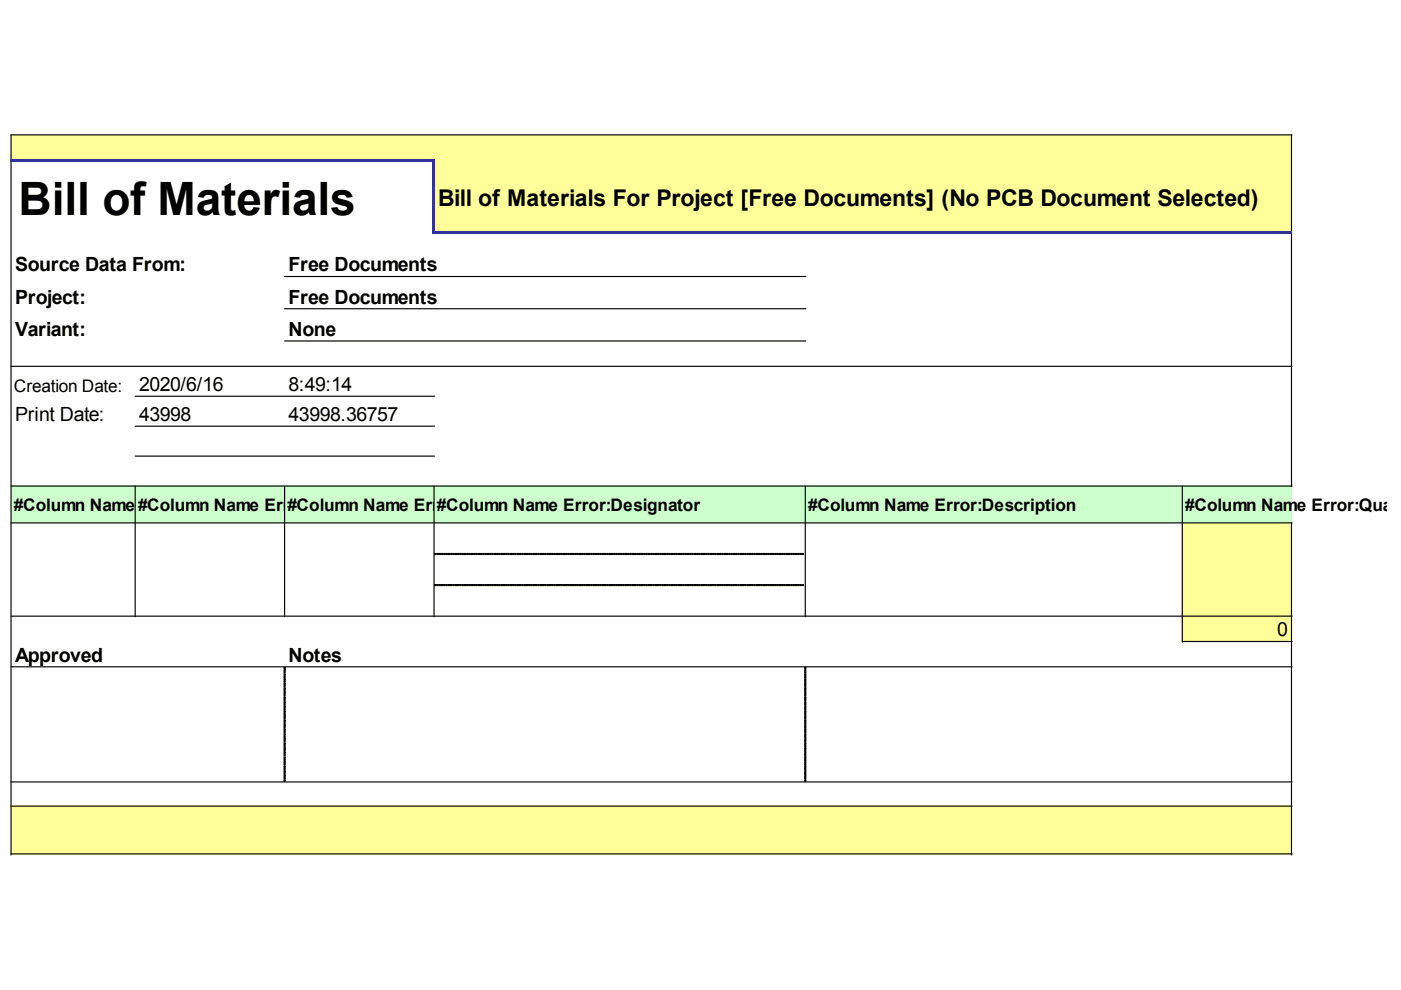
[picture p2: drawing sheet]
<svg xmlns="http://www.w3.org/2000/svg" width="297mm" height="210mm" viewBox="0 0 297 210" stroke-linecap="round" stroke-linejoin="round" font-family="sans-serif">
<defs><g id="words">
<text font-size="9.8" x="3.9" y="45.6">Bill of Materials</text>
<text font-size="4.9" x="92.9" y="43.6">Bill of Materials For Project [Free Documents] (No PCB Document Selected)</text>
<g font-size="4.1">
<text x="3.2" y="57.5">Source Data From:</text>
<text x="61.2" y="57.5">Free Documents</text>
<text x="3.2" y="64.4">Project:</text>
<text x="61.2" y="64.4">Free Documents</text>
<text x="3.2" y="71.2">Variant:</text>
<text x="61.2" y="71.2">None</text>
<text x="29.5" y="82.9">2020/6/16</text>
<text x="61.2" y="82.9">8:49:14</text>
<text x="3.2" y="89.3">Print Date:</text>
<text x="29.5" y="89.3">43998</text>
<text x="61.2" y="89.3">43998.36757</text>
<text x="270.8" y="134.9">0</text>
<text x="3.2" y="140.3">Approved</text>
<text x="61.2" y="140.3">Notes</text>
</g>
<g font-size="3.7">
<text x="2.9" y="83.2">Creation Date:</text>
<text x="2.9" y="108.3">#Column Name</text>
<text x="29.3" y="108.3">#Error:FootprintErr</text>
<text x="31.2" y="108.3">Column Name</text>
<text x="60.9" y="108.3">#oColu</text>
<text x="63.6" y="108.3">r:Comment</text>
<text x="73.9" y="108.3">n Name Err</text>
<text x="92.6" y="108.3">#oColumefName Error:Designator</text>
<text x="95.3" y="108.3">r:LibRn</text>
<text x="171.3" y="108.3">#Column Name Error:Description</text>
<text x="251.3" y="108.3">#Column Name Error:Quant</text>
</g>
</g></defs>
<g fill="#ff9">
<path d="M2.4 28.7h26.4v5.6h-26.4z" fill-rule="evenodd"/>
<path d="M28.5 28.7h32v5.6h-32z" fill-rule="evenodd"/>
<path d="M60.2 28.7h31.9v5.6h-31.9z" fill-rule="evenodd"/>
<path d="M91.9 28.7h79v5.6h-79z" fill-rule="evenodd"/>
<path d="M170.6 28.7h80.2v5.6h-80.2z" fill-rule="evenodd"/>
<path d="M250.5 28.7h23.4v5.6h-23.4z" fill-rule="evenodd"/>
<path d="M91.9 34.1h79v15.4h-79z" fill-rule="evenodd"/>
<path d="M170.6 34.1h80.2v15.4h-80.2z" fill-rule="evenodd"/>
<path d="M250.5 34.1h23.4v15.4h-23.4z" fill-rule="evenodd"/>
<path d="M250.5 110.7h23.4v6.9h-23.4z" fill-rule="evenodd"/>
<path d="M250.5 117.3h23.4v6.9h-23.4z" fill-rule="evenodd"/>
<path d="M250.5 123.9h23.4v6.9h-23.4z" fill-rule="evenodd"/>
<path d="M250.5 130.5h23.4v5.6h-23.4z" fill-rule="evenodd"/>
<path d="M2.4 170.8h26.4v5.4h-26.4z" fill-rule="evenodd"/>
<path d="M28.5 170.8h32v5.4h-32z" fill-rule="evenodd"/>
<path d="M60.2 170.8h31.9v5.4h-31.9z" fill-rule="evenodd"/>
<path d="M91.9 170.8h79v5.4h-79z" fill-rule="evenodd"/>
<path d="M170.6 170.8h80.2v5.4h-80.2z" fill-rule="evenodd"/>
<path d="M250.5 170.8h23.4v5.4h-23.4z" fill-rule="evenodd"/>
<path d="M2.4 175.9h26.4v5.4h-26.4z" fill-rule="evenodd"/>
<path d="M28.5 175.9h32v5.4h-32z" fill-rule="evenodd"/>
<path d="M60.2 175.9h31.9v5.4h-31.9z" fill-rule="evenodd"/>
<path d="M91.9 175.9h79v5.4h-79z" fill-rule="evenodd"/>
<path d="M170.6 175.9h80.2v5.4h-80.2z" fill-rule="evenodd"/>
<path d="M250.5 175.9h23.4v5.4h-23.4z" fill-rule="evenodd"/>
</g>
<g fill="#cfc">
<path d="M2.4 102.9h26.4v8.1h-26.4z" fill-rule="evenodd"/>
<path d="M28.5 102.9h32v8.1h-32z" fill-rule="evenodd"/>
<path d="M60.2 102.9h31.9v8.1h-31.9z" fill-rule="evenodd"/>
<path d="M91.9 102.9h79v8.1h-79z" fill-rule="evenodd"/>
<path d="M170.6 102.9h80.2v8.1h-80.2z" fill-rule="evenodd"/>
<path d="M250.5 102.9h23.4v8.1h-23.4z" fill-rule="evenodd"/>
</g>
<g fill="none" stroke="#000" stroke-width=".24">
<path d="M2.3 34.5v146.8M273.8 28.6v20.4M273.9 28.6h-271.6v5.2M60.3 58.6h110.6M273.8 49.6v53.6M2.3 77.7h271.6M60.3 65.5h110.6M60.3 72.3h110.6M28.7 84h63.4M28.7 90.4h63.4M28.7 96.7h63.4M2.3 103.1h271.6"/>
<path d="M2.3 110.9h271.6M28.7 103.1v27.7M60.3 103.1v27.7M92 103.1v27.7M170.7 103.1v27.7M250.7 103.1v33M273.8 110.9v70.4M2.3 130.6h271.6M250.7 136h23.2M2.3 141.4h271.6M2.3 165.8h271.6M2.3 170.9h271.6"/>
<path d="M2.3 181h271.6"/>
</g>
<g fill="#000" stroke="#000" stroke-width=".21">
<path d="M92.1 117.3h.3v.3h-.3zM92.6 117.3h.3v.3h-.3zM93.1 117.3h.3v.3h-.3zM93.6 117.3h.2v.3h-.2zM94.1 117.3h.2v.3h-.2zM94.6 117.3h.2v.3h-.2zM95.1 117.3h.2v.3h-.2zM95.6 117.3h.2v.3h-.2zM96 117.3h.3v.3h-.3zM96.5 117.3h.3v.3h-.3zM97 117.3h.3v.3h-.3zM97.5 117.3h.2v.3h-.2zM98 117.3h.2v.3h-.2zM98.5 117.3h.2v.3h-.2zM99 117.3h.2v.3h-.2zM99.5 117.3h.2v.3h-.2zM99.9 117.3h.3v.3h-.3zM100.4 117.3h.3v.3h-.3zM100.9 117.3h.3v.3h-.3zM101.4 117.3h.2v.3h-.2zM101.9 117.3h.2v.3h-.2zM102.4 117.3h.2v.3h-.2zM102.9 117.3h.2v.3h-.2zM103.4 117.3h.2v.3h-.2zM103.8 117.3h.3v.3h-.3zM104.3 117.3h.3v.3h-.3zM104.8 117.3h.3v.3h-.3zM105.3 117.3h.2v.3h-.2zM105.8 117.3h.2v.3h-.2zM106.3 117.3h.2v.3h-.2zM106.8 117.3h.2v.3h-.2zM107.3 117.3h.2v.3h-.2zM107.7 117.3h.3v.3h-.3zM108.2 117.3h.3v.3h-.3zM108.7 117.3h.3v.3h-.3zM109.2 117.3h.2v.3h-.2zM109.7 117.3h.2v.3h-.2zM110.2 117.3h.2v.3h-.2zM110.7 117.3h.2v.3h-.2zM111.2 117.3h.2v.3h-.2zM111.6 117.3h.3v.3h-.3zM112.1 117.3h.3v.3h-.3zM112.6 117.3h.3v.3h-.3zM113.1 117.3h.2v.3h-.2zM113.6 117.3h.2v.3h-.2zM114.1 117.3h.2v.3h-.2zM114.6 117.3h.2v.3h-.2zM115.1 117.3h.2v.3h-.2zM115.5 117.3h.3v.3h-.3zM116 117.3h.3v.3h-.3zM116.5 117.3h.3v.3h-.3zM117 117.3h.2v.3h-.2zM117.5 117.3h.2v.3h-.2zM118 117.3h.2v.3h-.2zM118.5 117.3h.2v.3h-.2zM118.9 117.3h.3v.3h-.3zM119.4 117.3h.3v.3h-.3zM119.9 117.3h.3v.3h-.3zM120.4 117.3h.3v.3h-.3zM120.9 117.3h.2v.3h-.2zM121.4 117.3h.2v.3h-.2zM121.9 117.3h.2v.3h-.2zM122.4 117.3h.2v.3h-.2zM122.8 117.3h.3v.3h-.3zM123.3 117.3h.3v.3h-.3zM123.8 117.3h.3v.3h-.3zM124.3 117.3h.3v.3h-.3zM124.8 117.3h.2v.3h-.2zM125.3 117.3h.2v.3h-.2zM125.8 117.3h.2v.3h-.2zM126.3 117.3h.2v.3h-.2zM126.7 117.3h.3v.3h-.3zM127.2 117.3h.3v.3h-.3zM127.7 117.3h.3v.3h-.3zM128.2 117.3h.3v.3h-.3zM128.7 117.3h.2v.3h-.2zM129.2 117.3h.2v.3h-.2zM129.7 117.3h.2v.3h-.2zM130.2 117.3h.2v.3h-.2zM130.6 117.3h.3v.3h-.3zM131.1 117.3h.3v.3h-.3zM131.6 117.3h.3v.3h-.3zM132.1 117.3h.3v.3h-.3zM132.6 117.3h.2v.3h-.2zM133.1 117.3h.2v.3h-.2zM133.6 117.3h.2v.3h-.2zM134.1 117.3h.2v.3h-.2zM134.5 117.3h.3v.3h-.3zM135 117.3h.3v.3h-.3zM135.5 117.3h.3v.3h-.3zM136 117.3h.3v.3h-.3zM136.5 117.3h.2v.3h-.2zM137 117.3h.2v.3h-.2zM137.5 117.3h.2v.3h-.2zM138 117.3h.2v.3h-.2zM138.4 117.3h.3v.3h-.3zM138.9 117.3h.3v.3h-.3zM139.4 117.3h.3v.3h-.3zM139.9 117.3h.3v.3h-.3zM140.4 117.3h.2v.3h-.2zM140.9 117.3h.2v.3h-.2zM141.4 117.3h.2v.3h-.2zM141.9 117.3h.2v.3h-.2zM142.3 117.3h.3v.3h-.3zM142.8 117.3h.3v.3h-.3zM143.3 117.3h.3v.3h-.3zM143.8 117.3h.3v.3h-.3zM144.3 117.3h.2v.3h-.2zM144.8 117.3h.2v.3h-.2zM145.3 117.3h.2v.3h-.2zM145.8 117.3h.2v.3h-.2zM146.2 117.3h.3v.3h-.3zM146.7 117.3h.3v.3h-.3zM147.2 117.3h.3v.3h-.3zM147.7 117.3h.2v.3h-.2zM148.2 117.3h.2v.3h-.2zM148.7 117.3h.2v.3h-.2zM149.2 117.3h.2v.3h-.2zM149.7 117.3h.2v.3h-.2zM150.1 117.3h.3v.3h-.3zM150.6 117.3h.3v.3h-.3zM151.1 117.3h.3v.3h-.3zM151.6 117.3h.2v.3h-.2zM152.1 117.3h.2v.3h-.2zM152.6 117.3h.2v.3h-.2zM153.1 117.3h.2v.3h-.2zM153.6 117.3h.2v.3h-.2zM154 117.3h.3v.3h-.3zM154.5 117.3h.3v.3h-.3zM155 117.3h.3v.3h-.3zM155.5 117.3h.2v.3h-.2zM156 117.3h.2v.3h-.2zM156.5 117.3h.2v.3h-.2zM157 117.3h.2v.3h-.2zM157.5 117.3h.2v.3h-.2zM157.9 117.3h.3v.3h-.3zM158.4 117.3h.3v.3h-.3zM158.9 117.3h.3v.3h-.3zM159.4 117.3h.2v.3h-.2zM159.9 117.3h.2v.3h-.2zM160.4 117.3h.2v.3h-.2zM160.9 117.3h.2v.3h-.2zM161.4 117.3h.2v.3h-.2zM161.8 117.3h.3v.3h-.3zM162.3 117.3h.3v.3h-.3zM162.8 117.3h.3v.3h-.3zM163.3 117.3h.2v.3h-.2zM163.8 117.3h.2v.3h-.2zM164.3 117.3h.2v.3h-.2zM164.8 117.3h.2v.3h-.2zM165.3 117.3h.2v.3h-.2zM165.7 117.3h.3v.3h-.3zM166.2 117.3h.3v.3h-.3zM166.7 117.3h.3v.3h-.3zM167.2 117.3h.2v.3h-.2zM167.7 117.3h.2v.3h-.2zM168.2 117.3h.2v.3h-.2zM168.7 117.3h.2v.3h-.2zM169.2 117.3h.2v.3h-.2zM169.6 117.3h.3v.3h-.3zM170.1 117.3h.3v.3h-.3z"/>
<path d="M92.1 123.9h.3v.3h-.3zM92.6 123.9h.3v.3h-.3zM93.1 123.9h.3v.3h-.3zM93.6 123.9h.2v.3h-.2zM94.1 123.9h.2v.3h-.2zM94.6 123.9h.2v.3h-.2zM95.1 123.9h.2v.3h-.2zM95.6 123.9h.2v.3h-.2zM96 123.9h.3v.3h-.3zM96.5 123.9h.3v.3h-.3zM97 123.9h.3v.3h-.3zM97.5 123.9h.2v.3h-.2zM98 123.9h.2v.3h-.2zM98.5 123.9h.2v.3h-.2zM99 123.9h.2v.3h-.2zM99.5 123.9h.2v.3h-.2zM99.9 123.9h.3v.3h-.3zM100.4 123.9h.3v.3h-.3zM100.9 123.9h.3v.3h-.3zM101.4 123.9h.2v.3h-.2zM101.9 123.9h.2v.3h-.2zM102.4 123.9h.2v.3h-.2zM102.9 123.9h.2v.3h-.2zM103.4 123.9h.2v.3h-.2zM103.8 123.9h.3v.3h-.3zM104.3 123.9h.3v.3h-.3zM104.8 123.9h.3v.3h-.3zM105.3 123.9h.2v.3h-.2zM105.8 123.9h.2v.3h-.2zM106.3 123.9h.2v.3h-.2zM106.8 123.9h.2v.3h-.2zM107.3 123.9h.2v.3h-.2zM107.7 123.9h.3v.3h-.3zM108.2 123.9h.3v.3h-.3zM108.7 123.9h.3v.3h-.3zM109.2 123.9h.2v.3h-.2zM109.7 123.9h.2v.3h-.2zM110.2 123.9h.2v.3h-.2zM110.7 123.9h.2v.3h-.2zM111.2 123.9h.2v.3h-.2zM111.6 123.9h.3v.3h-.3zM112.1 123.9h.3v.3h-.3zM112.6 123.9h.3v.3h-.3zM113.1 123.9h.2v.3h-.2zM113.6 123.9h.2v.3h-.2zM114.1 123.9h.2v.3h-.2zM114.6 123.9h.2v.3h-.2zM115.1 123.9h.2v.3h-.2zM115.5 123.9h.3v.3h-.3zM116 123.9h.3v.3h-.3zM116.5 123.9h.3v.3h-.3zM117 123.9h.2v.3h-.2zM117.5 123.9h.2v.3h-.2zM118 123.9h.2v.3h-.2zM118.5 123.9h.2v.3h-.2zM118.9 123.9h.3v.3h-.3zM119.4 123.9h.3v.3h-.3zM119.9 123.9h.3v.3h-.3zM120.4 123.9h.3v.3h-.3zM120.9 123.9h.2v.3h-.2zM121.4 123.9h.2v.3h-.2zM121.9 123.9h.2v.3h-.2zM122.4 123.9h.2v.3h-.2zM122.8 123.9h.3v.3h-.3zM123.3 123.9h.3v.3h-.3zM123.8 123.9h.3v.3h-.3zM124.3 123.9h.3v.3h-.3zM124.8 123.9h.2v.3h-.2zM125.3 123.9h.2v.3h-.2zM125.8 123.9h.2v.3h-.2zM126.3 123.9h.2v.3h-.2zM126.7 123.9h.3v.3h-.3zM127.2 123.9h.3v.3h-.3zM127.7 123.9h.3v.3h-.3zM128.2 123.9h.3v.3h-.3zM128.7 123.9h.2v.3h-.2zM129.2 123.9h.2v.3h-.2zM129.7 123.9h.2v.3h-.2zM130.2 123.9h.2v.3h-.2zM130.6 123.9h.3v.3h-.3zM131.1 123.9h.3v.3h-.3zM131.6 123.9h.3v.3h-.3zM132.1 123.9h.3v.3h-.3zM132.6 123.9h.2v.3h-.2zM133.1 123.9h.2v.3h-.2zM133.6 123.9h.2v.3h-.2zM134.1 123.9h.2v.3h-.2zM134.5 123.9h.3v.3h-.3zM135 123.9h.3v.3h-.3zM135.5 123.9h.3v.3h-.3zM136 123.9h.3v.3h-.3zM136.5 123.9h.2v.3h-.2zM137 123.9h.2v.3h-.2zM137.5 123.9h.2v.3h-.2zM138 123.9h.2v.3h-.2zM138.4 123.9h.3v.3h-.3zM138.9 123.9h.3v.3h-.3zM139.4 123.9h.3v.3h-.3zM139.9 123.9h.3v.3h-.3zM140.4 123.9h.2v.3h-.2zM140.9 123.9h.2v.3h-.2zM141.4 123.9h.2v.3h-.2zM141.9 123.9h.2v.3h-.2zM142.3 123.9h.3v.3h-.3zM142.8 123.9h.3v.3h-.3zM143.3 123.9h.3v.3h-.3zM143.8 123.9h.3v.3h-.3zM144.3 123.9h.2v.3h-.2zM144.8 123.9h.2v.3h-.2zM145.3 123.9h.2v.3h-.2zM145.8 123.9h.2v.3h-.2zM146.2 123.9h.3v.3h-.3zM146.7 123.9h.3v.3h-.3zM147.2 123.9h.3v.3h-.3zM147.7 123.9h.2v.3h-.2zM148.2 123.9h.2v.3h-.2zM148.7 123.9h.2v.3h-.2zM149.2 123.9h.2v.3h-.2zM149.7 123.9h.2v.3h-.2zM150.1 123.9h.3v.3h-.3zM150.6 123.9h.3v.3h-.3zM151.1 123.9h.3v.3h-.3zM151.6 123.9h.2v.3h-.2zM152.1 123.9h.2v.3h-.2zM152.6 123.9h.2v.3h-.2zM153.1 123.9h.2v.3h-.2zM153.6 123.9h.2v.3h-.2zM154 123.9h.3v.3h-.3zM154.5 123.9h.3v.3h-.3zM155 123.9h.3v.3h-.3zM155.5 123.9h.2v.3h-.2zM156 123.9h.2v.3h-.2zM156.5 123.9h.2v.3h-.2zM157 123.9h.2v.3h-.2zM157.5 123.9h.2v.3h-.2zM157.9 123.9h.3v.3h-.3zM158.4 123.9h.3v.3h-.3zM158.9 123.9h.3v.3h-.3zM159.4 123.9h.2v.3h-.2zM159.9 123.9h.2v.3h-.2zM160.4 123.9h.2v.3h-.2zM160.9 123.9h.2v.3h-.2zM161.4 123.9h.2v.3h-.2zM161.8 123.9h.3v.3h-.3zM162.3 123.9h.3v.3h-.3zM162.8 123.9h.3v.3h-.3zM163.3 123.9h.2v.3h-.2zM163.8 123.9h.2v.3h-.2zM164.3 123.9h.2v.3h-.2zM164.8 123.9h.2v.3h-.2zM165.3 123.9h.2v.3h-.2zM165.7 123.9h.3v.3h-.3zM166.2 123.9h.3v.3h-.3zM166.7 123.9h.3v.3h-.3zM167.2 123.9h.2v.3h-.2zM167.7 123.9h.2v.3h-.2zM168.2 123.9h.2v.3h-.2zM168.7 123.9h.2v.3h-.2zM169.2 123.9h.2v.3h-.2zM169.6 123.9h.3v.3h-.3zM170.1 123.9h.3v.3h-.3z"/>
<path d="M60.2 141.5h.3v.2h-.3zM60.2 142h.3v.7h-.3zM60.2 143h.3v.7h-.3zM60.2 143.9h.3v.8h-.3zM60.2 144.9h.3v.8h-.3zM60.2 145.9h.3v.7h-.3zM60.2 146.9h.3v.7h-.3zM60.2 147.8h.3v.8h-.3zM60.2 148.8h.3v.8h-.3zM60.2 149.8h.3v.7h-.3zM60.2 150.8h.3v.7h-.3zM60.2 151.8h.3v.7h-.3zM60.2 152.7h.3v.8h-.3zM60.2 153.7h.3v.7h-.3zM60.2 154.7h.3v.7h-.3zM60.2 155.7h.3v.7h-.3zM60.2 156.6h.3v.8h-.3zM60.2 157.6h.3v.7h-.3zM60.2 158.6h.3v.7h-.3zM60.2 159.6h.3v.7h-.3zM60.2 160.5h.3v.8h-.3zM60.2 161.5h.3v.8h-.3zM60.2 162.5h.3v.7h-.3zM60.2 163.5h.3v.7h-.3zM60.2 164.4h.3v.8h-.3zM60.2 165.4h.3v.3h-.3z"/>
<path d="M170.6 141.5h.3v.2h-.3zM170.6 142h.3v.7h-.3zM170.6 143h.3v.7h-.3zM170.6 143.9h.3v.8h-.3zM170.6 144.9h.3v.8h-.3zM170.6 145.9h.3v.7h-.3zM170.6 146.9h.3v.7h-.3zM170.6 147.8h.3v.8h-.3zM170.6 148.8h.3v.8h-.3zM170.6 149.8h.3v.7h-.3zM170.6 150.8h.3v.7h-.3zM170.6 151.8h.3v.7h-.3zM170.6 152.7h.3v.8h-.3zM170.6 153.7h.3v.7h-.3zM170.6 154.7h.3v.7h-.3zM170.6 155.7h.3v.7h-.3zM170.6 156.6h.3v.8h-.3zM170.6 157.6h.3v.7h-.3zM170.6 158.6h.3v.7h-.3zM170.6 159.6h.3v.7h-.3zM170.6 160.5h.3v.8h-.3zM170.6 161.5h.3v.8h-.3zM170.6 162.5h.3v.7h-.3zM170.6 163.5h.3v.7h-.3zM170.6 164.4h.3v.8h-.3zM170.6 165.4h.3v.3h-.3z"/>
</g>
<g fill="#339">
<path d="M2.2 33.8h89.9v.5h-89.9z" fill-rule="evenodd"/>
<path d="M92.1 49h181.8v.5h-181.8z" fill-rule="evenodd"/>
<path d="M91.7 34.1h.4v15.4h-.4z" fill-rule="evenodd"/>
</g>
<use href="#words"/>
</svg>
